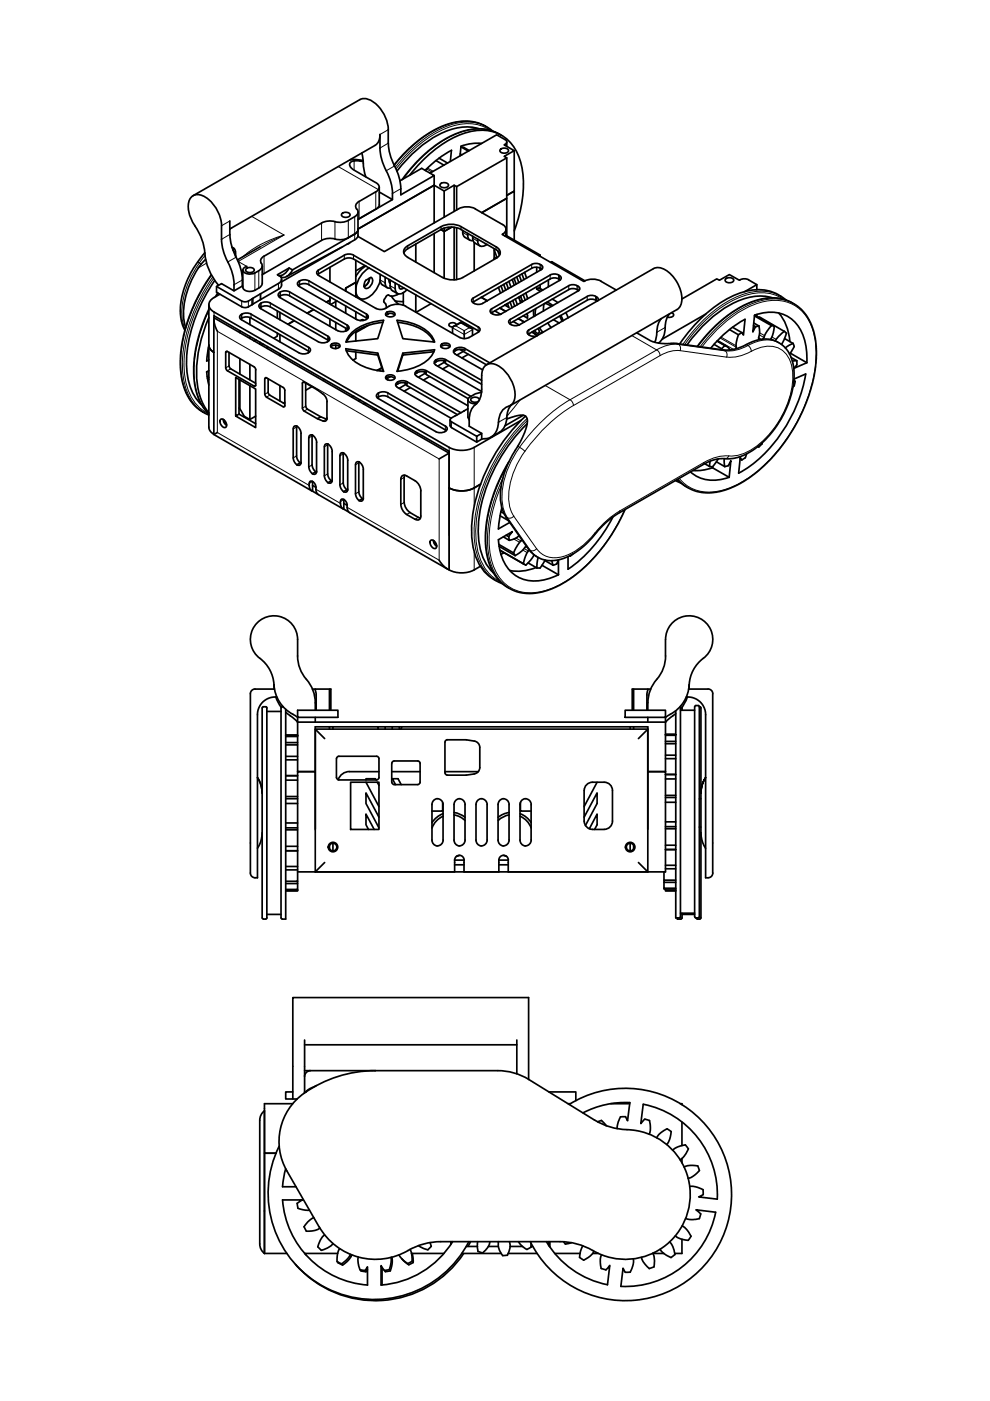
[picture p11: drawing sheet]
<svg xmlns="http://www.w3.org/2000/svg" width="210mm" height="297mm" viewBox="0 0 210 297" stroke-linecap="round" stroke-linejoin="round" font-family="sans-serif">
<!-- layer: Visible -->
<g fill="none" stroke="#000" stroke-width=".36">
<path d="M74.3 33.9l1.1-.1 1.6 .2M75.1 34.1l-.5 .1-.4 .4-.1 .4 .3 .5 .7 .6 4.9 2.8 .4 .7-.2 .6M75.1 34.1l1.9 .1M76.3 21.1l-35.4 20.4M76.3 21.1a2.98 2.98 0 0 1 3.3 .8 7.9 7.9 0 0 1 2.7 5.6 16.5 16.5 0 0 0 .3 4.9l.4 1.4a14.9 14.9 0 0 1 2 6.2v1.3l7.1-4.1-2.7-1.5-4.6 2.6M76.7 32.4l.5 3.6 .3 1.5M79.5 30.8l-30.8 17.7M79.5 30.8a2.38 2.38 0 0 0 1.1-2.3 15.8 15.8 0 0 0 .2 4.9l.5 1.4a14.5 14.5 0 0 1 1.9 6.2v1.3M80.4 39.7v3.6M83.5 34.9h.1M86.8 37.2a24 24 0 0 1 13.4-9.4 8.4 8.4 0 0 1 10.2 6.4 23.8 23.8 0 0 1-1.4 14.7M90.3 36l-.1 .2"/>
<path d="M91.2 36.7l14.1-8.1 2.1 1.2v.6l-.5 .3 2.1 1.2-2.1 1.3 .5 .3-10.6 6.1-.5-.3-2.1 1.2-2.1-1.2-16.2 9.3 16.2-9.3v-2.1M92.1 39.3v8M92.4 34l1.7 1M93.1 33.5l1.8 1.1M93.3 39.1a1.13 1.13 0 0 1 1.8 .2 1.06 1.06 0 0 1-1.8 0zM95.7 31.9l-.2 2.3M95.7 31.9a22.6 22.6 0 0 0-5.5 4.2M96.3 39.3v5.5M96.8 39.6v4.9M97.6 32.6l.3 .2M97.7 31.2l1.6 .8M97.8 31.2l.6 .1 1.1 .6"/>
<path d="M101.6 27.3a11.7 11.7 0 0 0-9.2 1.6 27.7 27.7 0 0 0-8.2 7.4M102.1 30.4h-1.8l-2.5 .6-.3 2M104.5 27.8l-2.1-1.3-2.5-.8h-2l-1.6 .2-1.7 .5-2.7 1.2-3 2.1-2.6 2.2-2.8 3.1M106 31.7a1.13 1.13 0 0 1 1.8 .2 1.06 1.06 0 0 1-1.8 0zM106.3 28.7l-1.9-.9-2.3-.5-2.8 .2-3 1-3 1.6-2.6 2-2.6 2.5-2.8 3.5M107.4 33.5v8.5l-5.2 3.1 5.2-3.1v8M107.4 30.1v.9M109 31.9v8.6l-1.6 .9 1.6-.9v10.4M41.3 47.9a11.6 11.6 0 0 1 2.1 5.8M41.3 47.9a6.1 6.1 0 0 1-1.1-5.6 2.13 2.13 0 0 1 3.3-.5 7.8 7.8 0 0 1 3.5 6.1 15.8 15.8 0 0 0 .2 4.8l.5 1.4a14.5 14.5 0 0 1 1.9 6.3v1.3M42.1 56.8a16.9 16.9 0 0 0-3 11.8l.3 .9M43.4 53.6l-2.4 3.3-1.4 2.6-1.1 3.5-.3 3a8.1 8.1 0 0 0 1 4"/>
<path d="M43.4 53.7a11.8 11.8 0 0 0 2.9 6.7M43.6 55l-1.6 1.8M44.8 58.3l-2.7 4.3-2.1 4.7-1.3 4.7-.5 4.4 .2 2.9 .3 1.6 .5 1.8 .6 1.3 1.1 1.6 .9 .9 1 .8 1.5 .7M45.5 59.5a31.2 31.2 0 0 0-5.9 18.9 11 11 0 0 0 3.2 7.5M48.7 46.8v2.9M48.7 49.7l.5 2.7 .9 2.1M49.2 52.4l.4 .2 .2 .4 .2 1.3M49.7 52.7l-.3 .3M49.9 54.2h.1M50.1 54.5a11 11 0 0 1 1.3 6.1M51.5 57.3v3.6M52.1 57a1.13 1.13 0 0 1 1.8 .3 1.06 1.06 0 0 1-1.8 0z"/>
<path d="M52.3 56.5a.79 .79 0 0 0-.8 .8 .79 .79 0 0 0 .9 .8h.9l.7-.2M55.2 52.3l-4.9 2.8M55.4 55.8a1.04 1.04 0 0 1-.5 1.6l-.9 .5M55.6 56.4v3.6a1.25 1.25 0 0 1-.7 1.1l-.9 .5M56 54.3a1.09 1.09 0 0 0-.6 1.6M59.7 59.2v1.2M61.3 56.8a2.3 2.3 0 0 1-2.2 1.6M62 57.2l-.6 1-.6 .4M63.4 59.6l.9-.3 1.2 .2 12.2 7.1 .4 .5a1.69 1.69 0 0 1-2.4 .6M63.5 59.6l-.4 .6 .4 .5M68.2 51l-12.6 7.3M68.2 47.3l-12.2 7"/>
<path d="M70 56.7v3.1M71 47l-1.5-.1-1.3 .4M72.4 52.5l-12.7 7.3M72.5 45.3a1.13 1.13 0 0 1 1.7 .2 1.06 1.06 0 0 1-1.8 0zM73 54.1l-5.5 3.1-.3 .3v.6l12.5 7.3M73 54.9l-5.7 3.3M73 54.9l1.2-.2 .8 .2 26.6 15.4M73 54.1l1.2-.2 .8 .2M73.9 46.7l-1.4 .4-1.5-.1M73.9 50.4l-1.4 .4-2.5-.3-.9 .1-.9 .4M74.2 51.4l-.6 .4M75 54.1l26.7 15.5v.6l-2.3 1.4a2.2 2.2 0 0 1-1.9 0"/>
<path d="M75.2 49.6l-13.2 7.6-.7-.4-2.5 1.5 .7 .4M75.2 45.9l-1.3 .8M75.2 49.6l-1.3 .8M75.4 55.2v4.7l-2.1 1.2M75.7 44.3a.97 .97 0 0 1-.5 1.6M75.9 45v4.9a1.18 1.18 0 0 1-.7 .9l-14.4 7.8a1.07 1.07 0 0 1-1.3 0 .92 .92 0 0 1-.4 1.5l-3.9 2.2M75.9 48.6a1.18 1.18 0 0 1-.7 1M76.1 46.4l-.2 .1M77.4 56.3l-2 1.1M77.6 59.4l1-.6a1.13 1.13 0 0 1 0 1.7 .78 .78 0 0 1-.6 .6 .78 .78 0 0 1-.8-.3v-.6zM77.6 56.4l-1.2 .9-1 1.3M78.3 56.8a5.5 5.5 0 0 0-2.8 5.5 1.55 1.55 0 0 0 2.6 .8 5.9 5.9 0 0 0 2.5-3.6"/>
<path d="M78.3 59a1.95 1.95 0 0 1-1.1 1.7M79.7 40.7l-3.6 2a1.07 1.07 0 0 0-.4 1.7M79.7 44.4l-3.6 2M80.2 40.2l-.5 .5M80.4 40.9l.2-.1 2.6 1.5-7.1 4.1M80.4 43.3a1.26 1.26 0 0 1-.7 1M80.6 58.2a2.65 2.65 0 0 0 .3 2l.2 .2M81.7 58.8a2.12 2.12 0 0 0 .4 2.2l.7 .1M82.5 59.3v.6l.2 .1M82.7 59.4a2.65 2.65 0 0 0 .3 2.1l.2 .1M83.8 60a2.13 2.13 0 0 0 .5 2.2 2.05 2.05 0 0 0 2-.8M86.5 54.6a1.29 1.29 0 0 1-.9-1.3 1.29 1.29 0 0 1 .9-1.2l7-4a4.7 4.7 0 0 1 4.3 0l7.4 4.2a1.28 1.28 0 0 1 .9 1.2 1.28 1.28 0 0 1-.9 1.3l-7.1 4.1a4.7 4.7 0 0 1-4.2-.1l-7.5-4.2"/>
<path d="M88.2 51.7v3.9M92.1 49.5v8.3M93.5 48.7l.7 .4M93.5 48.7l-7 4-.6 .5-.3 .4M93.5 48.6a4.7 4.7 0 0 1 4.3 0l7.4 4.3 .5 .5 .3 .5M94.2 48.4v.7l1.6-.9-1.6 .9v9.9M94.2 40.5v5.5M96.3 48.2v11.1M96.8 48.3v11M97.2 44.3l-15.7 9-5.6-3.2M97.2 44.3a3.9 3.9 0 0 1 3.6 0M98.1 48.9v.7l.3 .6 1.2 .7"/>
<path d="M99.2 49.5a1.09 1.09 0 0 0 1.1 1.5M100.2 50.1v.4M100.2 50.5l.3 .9 1.2 .7M100.5 51.4v6.1M100.8 44.3l5.8 3.3a1.11 1.11 0 0 1 .7 1.1 1.11 1.11 0 0 1-.8 1l17.4 9.9a3.9 3.9 0 0 1 3.5 0l3.3 1.9M101.3 50.7v.4M101.3 51.1a.97 .97 0 0 0 .5 1 .97 .97 0 0 0 1.1-.1M103.1 51.9l-.2 .1M103.3 51.8l-.2 .1M104.8 54.8v.2M105.3 54.5l-.5 .3M105.4 54.6l-.6-1.6v1.8"/>
<path d="M105.5 53.2l.4 .9M107.2 49.9l7.3 4.2v.2M107.3 48.6a1.6 1.6 0 0 1-.2 1.4M107.3 60l.5 1.2M107.9 59.7l.4 1.2M108.6 59.3l.4 1.2M109 59l.4 1.2M109.6 58.7l.4 1.2M110.1 58.4l.5 1.2M110.7 58.1l.4 1.2M111.2 57.7l.5 1.3M113.8 56.7v1"/>
<path d="M114.5 56.1l.5 .3 .1 .3-.4 .5-12.4 7.1M114.5 54.1l-.2 .1M114.5 56.9l-.7-.2-1.1 .2-12.3 7.1M114.5 56.1l-.7-.2-1.1 .2-12.6 7.3a.78 .78 0 0 0 .8 1.1h.7l.7-.2M114.9 57.1l-.4-.2v.4M116.3 59.4v1.4M116.6 59.1l-12.5 7.3M116.7 59.1l.7-.2 1 .2M116.7 55.6l.3-.1 7 4M118.4 59.1l.2 .2M118.6 58.4l-.9-.3-1 .2-12.4 7.2M118.6 58.4l.4 .5-.4 .6-12.4 7.1"/>
<path d="M118.6 59.2l.2 .1M153.8 59.2a1.13 1.13 0 0 1 1.8 .2 1.06 1.06 0 0 1-1.9 0zM43.9 78.8l-.1 .1M43.9 79.8l.4 .2M44.2 73.8h.1M44.3 78.6l-.5 .2 .5 2.8M44.3 65.6l-1.3 3.1-.9 2.7-.7 3.2-.3 3.1v2.6l.7 3.3 1 2.3 1.5 1.9M44.3 73.2a1.8 1.8 0 0 0 1.1 1.5M44.3 64.6v26a1.8 1.8 0 0 0 1.1 1.5M44.3 67.3a26 26 0 0 0-2.1 16.2 10.5 10.5 0 0 0 2.1 4M44.3 73.2l-.5 3.3 .5-.2M45.3 67.8v24.3l20.8 12"/>
<path d="M45.4 67.4v-.4l49.8 28.7v25.1M45.4 67.4l49.8 28.7M45.4 67.4l.1 1.4 .6 1.4M45.9 60.7l5.4 3.1a1.89 1.89 0 0 0 2.1-.4M46.2 62.1l-.5 .8M46.2 60.4l.1 .1M46.6 62.4a3.3 3.3 0 0 0-2.3 2 1.75 1.75 0 0 0 1.1 1.8l49.8 28.7a5.9 5.9 0 0 0 5.3 0l10-5.8M47.9 78l.3 .6 5.7 3.3M47.9 78v-3.3l.1-.2 6.1 3.4 .1 .5v3.3M48.6 74.7v2.9l.2 .4 5.4 3.3M50.9 70.1v.4M50.9 76v3.3"/>
<path d="M51 67.6a2 2 0 0 1 2.2-.2l12.4 7.2M51.3 66.6l-.4 .3-.1 .3 .4 .6 12.2 7 1.2 .2 .8-.2M51.3 66.6l1.2-.2 .7 .2M51.4 60.6l-1.8 1.1-2.6-1.6-1.1 .6v1.3l5.4 3.1a1.89 1.89 0 0 0 2.1-.5M51.4 60.6l.1 .1M51.5 60.9a1.78 1.78 0 0 0 2.5 .6M53 67.3v1.5M53 71.3v.5M53 77.3v3.2M53.2 66.6l12.2 7 .4 .6-.4 .5M53.4 63.4v1.2M53.7 63.2l-.2 .2"/>
<path d="M54.3 72.1l-.4 .2M55 64.6l.4-.4 .7-.2 1.2 .2 12.2 7.1 .4 .5a1.69 1.69 0 0 1-2.4 .7l-12.2-7.1-.3-.2zM55.1 72.6v.4M55.2 62.3v1.2l-1.7 1.1M55.2 62.3l-1.5 .9M55.3 65.1l.8-.3 1.2 .3 12.2 7M55.3 65.1l-.2 .2M55.8 73l-.3 .2M56.7 73.5v.4M58.8 70.6v.7l-.8 .4M58.8 65.9v1.6M59.4 63.1l.1-.4 .7-.2 1.2 .2 12.2 7.1"/>
<path d="M59.4 66.2v1.6M59.4 71v1.5M59.4 75v.4M59.4 63.1l12.2 7M59.4 63.1l-.4-.6a1.71 1.71 0 0 1 2.4-.6l12.2 7M59.4 62.8l-.2 .1M59.7 60.4l-.2 .5-.4 .4-3.9 2.2M62.4 68l-1.4 .8M63.3 60.6a2.01 2.01 0 0 1 2.2-.2l12.2 7M63.4 60.7l12.2 7.1M66.5 65.6l-1.4 .8M69.5 71.7l.4 .3"/>
<path d="M69.5 72.1l.3 .1M70 62.9v1.6M70 67.7v1.5M70 63.6l-.8 .5M70.1 73.5a1.36 1.36 0 0 1 1.9 0M70.2 73.1a1.25 1.25 0 0 1 1.9 .2 1.16 1.16 0 0 1-2 0zM71.2 64v1.2M71.2 68.4v1.5M71.2 73.2v.7M71.4 63.8l-1.3 .8M71.6 70.1l.7 .2 1.2-.2M73.3 61.1l2.1-1.2v3"/>
<path d="M73.3 61.1v.6M73.3 64.9v1.5M73.3 69.6v.6M73.4 74.4l6.7 .9 1.1 3.4M73.6 70l-.1 .1M73.6 68.9l.4 .6-.4 .5M73.6 69.3l.4 .4M73.6 69.7l.3 .1M75.4 74.6v1.4l-.6 .4M75.4 66.1v1.5M75.4 70.3v2M75.4 62.8h.1"/>
<path d="M75.5 62.9l.7 .4M76.8 69.5l.2 .1M77.1 67.9l-.2-.1-.5 .2M77.2 69.3l.1 .1M77.7 67l.3 .3M77.7 67.4l.2 .1M78.1 69l-2.7 1.5M80.1 74.9v.4M80.4 78.5l-.5 .1M80.9 78l-1 .6M81.1 60.4l1 .6M81.2 68.3a10.1 10.1 0 0 0-7.4 3.6l-.3 .6"/>
<path d="M81.3 78.7a10.1 10.1 0 0 1-7.4-3.4l-.6-1.4 6.8 1 1.2 3.8M81.3 67.9a10.3 10.3 0 0 0-7.3 3.2l-.6 1.4 6.7-.7 1.2-3.9M81.8 66.8a1.36 1.36 0 0 1 1.9 0M81.8 79.8a1.25 1.25 0 0 1 2 .2 1.16 1.16 0 0 1-2.1 0zM81.8 66.4a1.25 1.25 0 0 1 2 .2 1.16 1.16 0 0 1-2.1 0zM82.1 80v.5M82.1 66.6h.1M82.3 66.5h.1M82.4 66.5l-.6 .3M83 62.8l1.5 1.7M83.2 61.6l1 .6M83.7 63.8l1.8 .2"/>
<path d="M84.2 78.7a10.3 10.3 0 0 0 7.3-3.2l.6-1.4-6.7 .8-1.2 3.8M84.2 67.9a10.3 10.3 0 0 1 7.3 3.2l.6 1.4-6.7-.7-1.2-3.9M84.3 68.3a10.1 10.1 0 0 1 7.4 3.6l.3 .6M84.4 62.3l-.3 .3-.9 .2-.8-.2a1.62 1.62 0 0 0-1 1.4l.4 .5 .2 .7M84.6 60.5l.1 .6 .1 .1 .3 .1 .5-.3M85.4 74.9v.4M85.5 62v2.7M86 64.9l11.5 6.7M86 64.9a4 4 0 0 0-4.3 .5l-1.2 .2-.7-.2M88.2 62.5v3.7M88.5 79l-.5 .4M88.5 79l1.1-.2 .8 .2"/>
<path d="M90 78.8l.4 .6 8.9 5.1M90.1 79.2l-1.4 .8M91.1 79.8l-1.3 .8M91.4 64.4l-3.2 1.8M92 74.6l-6.6 .7-1.1 3.4M92.4 76.3l.9-.3 1.2 .2 7.6 4.5M92.4 77.4l9.7 5.6M92.5 76.3l-.4 .6 .4 .5M93.5 73.5a1.36 1.36 0 0 1 1.9 0M93.5 73.1a1.25 1.25 0 0 1 1.9 .2 1.16 1.16 0 0 1-2 0zM94.1 76.5l.4 .6 7.6 4.4M94.2 76.8l-1.4 .8"/>
<path d="M94.5 76.7a1.87 1.87 0 0 0-2.4 .4M95.2 77.5l-1.3 .7M96.1 69.2l1.6-.9 2.3 1.3M96.5 75.1l5.8 3.3M96.5 75.1l-.4-.6a1.71 1.71 0 0 1 2.5-.6l5.3 3M96.7 69.1l-.7 .2-.1 .2v1.2M96.8 68.8a.92 .92 0 0 0-1.6 .1 .75 .75 0 0 0 .8 .4M97.7 68.3v.2M98.2 74.5l-1.3 .8M98.4 70.1v1.7M98.6 74.3a1.91 1.91 0 0 0-2.4 .4M99.3 75.1l-1.4 .8"/>
<path d="M99.5 69.5l.6 .2 .1 .2v1.2M100.4 64l-.2 .1M102.1 63l1.2 .8-1.3-.8M104.3 65.4l-.4 .6a1.72 1.72 0 0 0 2.4 .6M104.9 65.9l1.3 .7M105.7 60.9l.4 1.2M106 65.3l1.2 .7M106.2 60.6l.5 1.2M106.8 60.3l.4 1.2M107.6 64.4l.3 .8-.9-.5M108.1 64l.5 1.2M108.2 67.7l12.4-7.1a1.72 1.72 0 0 1 2.3 .6l-.3 .5-12.4 7.1-1.1 .2-.9-.3"/>
<path d="M108.2 68.5l-.1 .1M108.2 67.7l-.4 .5 .4 .5M108.7 63.7l.4 1.2M108.8 68.2l1.3 .7M109.3 63.4l.4 1.2M109.9 67.5l1.2 .8M110 63l.4 1.2M110.4 62.8l.4 1.2-.6-.3M110.5 63l-.4 .2M110.9 62.4l.5 1.2M111.5 62.1l.3 1.3M111.7 66.5l.1 .1"/>
<path d="M111.7 66.5l.1 1-.8-.6M112.8 70.4l1.2 .7-.5-.2M113.1 70.2l.4 .6M113.1 65.7l.1 1.4M113.6 65.4l-.1 1.5M113.8 60.8v.5l.8 .5M114.1 69.6l.1 .3a.51 .51 0 0 1-.1 .8l-.4-.2-.3-.4M114.4 69.5l.7 1M114.4 61.1l.7 .4M114.4 61.1l-.6 .2M114.5 60.4v.8M114.9 70.6l-.2-.1v.2"/>
<path d="M115.4 64.4l-.2 1.5M115.5 64.3l1.4 .7M116 64l1.2 .8M116.2 68.5l.7 1M117.1 63.4l1.2 .8M117.3 67.8l1.3 .7M118.7 67l.5 1.1M118.9 66.9l.5 1.1M120 66.3l.5 1.1M120.6 61.4l1.1-.2 .7 .2M120.6 61.4l-12.4 7.1M122.3 61.4l.2 .1"/>
<path d="M122.6 61.5l.1 .1M124.5 62.9l-12.6 7.3a.78 .78 0 0 0 .7 1h1.2M124.5 62.8l1.1-.2 .7 .2M126.3 63.7l.3 .1M126.3 62.9l.2 .1M126.3 63.6l-.7-.2-1.1 .2-12.5 7.3M126.5 62.9a.53 .53 0 0 1 .2 .9M135 70.6l2.8 1.6 1.3 .5 1.8 .2 2.6-.1M139.3 70.4l-.1 1-.4 1.2M140.2 67.5l-.7 1.3-.2 1.6M142 66.5l-.7 1.3-.3 1.6a3.8 3.8 0 0 1-1.4 3.3M142.4 66.3l.4 .3a.85 .85 0 0 1-1.3 .6"/>
<path d="M143.5 65.6l-35.3 20.4M143.5 72.8l9.9 1.4M143.5 65.6a3.4 3.4 0 0 0 .8-3.9 6.7 6.7 0 0 0-4.6-5l-1.2 .3-35.3 20.3-5.7-3.2M147.8 73.4l2.3-2.7 1.9-1.9 2.5-2.1 2.2-1.4 2.5-1.2 2-.7 2.1-.3 2.3 .2 1.8 .6 1.6 1 1.4 1.2 1.2 1.7 .9 2.2 .4 2.2 .2 3.1-.3 3-.5 2.8-.9 3-1.5 3.7-1.4 2.7-1.6 2.5-1.6 2.2-2.1 2.4-2.6 2.4-2.9 2.1-1.8 .9-2.3 1-2.8 .5-2.1-.1-1.9-.5-1.9-1.1-1.3-1.2M149.6 66.6l-9.2 5.3M151.4 73l1.6 .9v.2M152 72.3l1.7 1M152.1 72.3l1.9 1.1M153.4 74.2a9.1 9.1 0 0 0 5.7-1.6 6.1 6.1 0 0 1 7.2 .9l.5 .6a10.5 10.5 0 0 1 1.2 8.8l-.9 2.8-1.5 3.2-1.7 2.5-2.6 2.7a10.7 10.7 0 0 1-8.8 3.2l-1.7 .4-1.6 .7-18.5 10.7-2.9 2.3-3.6 4-1.7 1.4-1.4 .9a7.1 7.1 0 0 1-7.5 .2M153.7 73.3l.7 .4 .4 .5M153.7 73.2l-.7 .7M154.7 69.9l1.9 1.1"/>
<path d="M156.6 71l-.5 1.6-.1 1.4M157.3 70.5l-.7 .5M157.9 61.9l2.6-1.5-2.1-1.2-.8-.1-.8 .3-2.2-1.2-2.1 1.2-.5-.3-7.4 4.3M158 67.7l-.4 3.3-.3-.5-2-1.1M158 67.7a24.4 24.4 0 0 0-7.3 6.1M159.8 69l.4 .3M159.8 68.5l1.1 .6M160 67l3.6 2M160.1 66.8l4.1 2.4M160.2 69.3l-.6 1.1 .4-3.6a7.5 7.5 0 0 1 9.6 3 12.7 12.7 0 0 1 1.5 7.1M160.5 60.4v1.1M160.5 66.7v.3"/>
<path d="M160.9 71.6l.1 .4M160.9 67.3l.1-.1 5.3 3.1-1.2 1-.7 1M160.9 69.1l.2 1.4-.3 1.1M160.9 69.1l-.7 .2M163.6 69l-1 1.2-.9 1.7M163.6 69l.6 .1M163.8 63.2a12 12 0 0 0-9.6 1.8 28.9 28.9 0 0 0-8.5 8.1M164.2 69.2l-.2 1.3-.6 1.5M165.1 66.4a10.3 10.3 0 0 1 2.4 6M166.3 70.2a.85 .85 0 0 1 .1 1.4l-.7 1.4M166.3 71.8l1.8 1-1.6 1M166.7 63.6a9.7 9.7 0 0 0-10.5-1.2 27.9 27.9 0 0 0-12.1 10.5"/>
<path d="M167.6 74.9l3.5 2-2.8 1.2 .7-.8M167.7 75.8l1.2 .7M168.1 72.8a1.22 1.22 0 0 1-.2 1.5l-.5 .8M168.9 76.5l-.9 .1M168.9 76.5l.1 .8M44 80.2l.3 .2M46.1 91.7l-.7 .4M46.8 88.9a1.16 1.16 0 0 1 1 1.7 1.16 1.16 0 0 1-1-1.7zM47.3 88.9l.2 .7 .5 .6M47.5 89l.1 .6 .4 .4M50.7 80.4v7.4l3.5 2M50.7 87.8l-.7 .4v-8.2l4.2 2.5v8.2l-4.2-2.5"/>
<path d="M50.7 86.5l1.1 1.9M50.9 80.5v6.2M51.7 88.2l1.3 .7 1.2-.7M53 81.8v7.1M54.2 81.6l-.1 .3h-.2M56.5 84.2l3.5 2M56.9 80.3v2.9l.1 .4 3.4 2M59.4 81.8v3.2M60 82.2l-3.7-2.1-.1 .2-.1 3.3 .4 .6M60 82.1l.4 .6M60.4 82.8v3.2l-.2 .3-.2-.1M60.4 85.3l-.3 .2"/>
<path d="M62.2 90.9v6.2M62.2 97.1a1.99 1.99 0 0 0 .7 1.4M62.9 90.3v6.4a1.99 1.99 0 0 0 .7 1.4M62.9 90.3l.6 .5 .3 1.1M62.9 90.3l-.5 .1-.2 .5M63.7 98.1l.1 .1M63.8 91.9v6.1l-.2 .6-.7-.1 .7-.4M64.5 81l2.8 1.7a3.8 3.8 0 0 1 1.9 1.8l.1 .7v3.8l-.4 .3h-.4M64.5 81h-.2l-.2 .2v5.3l.4 .6M64.8 81.2v4.9l.4 .6M65.2 86.7l2.8 1.7-.7 .4-2.8-1.6M65.5 92.8v6.2a1.42 1.42 0 0 0 1.4 1.5l.2-.6"/>
<path d="M65.5 92.8l.2-.5a1.31 1.31 0 0 1 1.4 1.5M66.1 82l-1.3 .7M66.2 92.4v6.2a1.99 1.99 0 0 0 .7 1.4M66.2 92.2v.2M67.1 93.8v6.1M67.3 88.8l1.2 .5M68 88.4l1.2 .5M68.8 94.7v6.2M68.8 94.7l.2-.5a1.31 1.31 0 0 1 1.4 1.5v6.1l-.2 .6-.7-.1M68.8 80.5l-.4 .2M69.2 88.8l.1 .1M69.5 94.3v6.2"/>
<path d="M69.5 94.1v.2M72.8 96v6.4M75 84l-.4 .2M76.1 97.9v6.4a1.99 1.99 0 0 0 .8 1.4M76.4 84.8l-.3 .2M77 85.6h.7M79.1 86.8h.7M80 84.3a2.08 2.08 0 0 1 2.2-.2l12.4 7.2M80.3 83.3l-.4 .3-.1 .3 .4 .6 12.2 7a1.71 1.71 0 0 0 2.4-.6l-.4-.6-12.2-7M80.3 83.3l1.2-.2 .7 .2M81.8 80.2a1.36 1.36 0 0 1 1.9 0M85.9 81.2h.1"/>
<path d="M85.9 81.2l.4 .6M86 81.5l-1.4 .8M86.3 80.9l11.4 6.6M86.3 81.8l10.7 6.1M86.3 80.9a1.71 1.71 0 0 0-2.4 .7l.4 .5 11.3 6.6M86.3 81.4a1.87 1.87 0 0 0-2.4 .4M87 82.2l-1.3 .7M95.2 96.1l-2.1 1.2M95.4 89v1.2M95.4 90.2l.3 .4 5.4 3.1M98.4 87.1l-1.7 1a1.63 1.63 0 0 0-1.3 .9l.3 .4 5.4 3.1M99.2 86.7l-.8 .4"/>
<path d="M99.2 84.8v3.6M99.2 88.4l.3 .5M99.8 84l-9.4-5.4a1.73 1.73 0 0 0-2.4 .6l.4 .6 10.8 6.2M100.5 83.7l-1.1 .7a.84 .84 0 0 0 .9 1.2h.7M101.1 92.5l1-.6v1.2l-1 .6zM101.6 84.8a1.02 1.02 0 0 0-.9-.6 1.02 1.02 0 0 0-.9 .6 1.1 1.1 0 0 0 1.7 .2M102.1 83.2l-1.6 .5M102.1 91.9l-2.6-1.5a5.5 5.5 0 0 1 .9-4.3l.4-.3a3.9 3.9 0 0 0 1.3-3.3v-2.9a2.13 2.13 0 0 1 1-2.2 2.13 2.13 0 0 1 2.4 .1 7.5 7.5 0 0 1 3.6 7.1 2.2 2.2 0 0 1-1.8 1.8 3.6 3.6 0 0 0-1.6 3.1 3.2 3.2 0 0 1-3.6 3.6M105.9 91.7l-1.8 1M107.4 88.9l1.7-.6 1.3-.3 1 .2 .4 .6-.1 1.4-.5 1.5-.9 2.1-1.1 1.7M107.9 97.9l-2.4 4.8-1.4 3.8-1 4.3-.2 4 .5 3.6 .4 1.3 .8 1.7 1 1.5 1 .9 1.1 .8 1.3 .7 1.4 .4 1.6 .1 3-.3 3.5-1.4 3.1-1.9 3.3-2.9 3.2-3.6 2.3-3.6 2.1-4.1M108.4 85.9l-.7 1.1-.2 1.5a3.6 3.6 0 0 1-1.6 3.1"/>
<path d="M109.2 95.5a16.1 16.1 0 0 0-2.8 12.3l.9 1.8M111 88l-3.9 2.3M111.4 88.2a35.8 35.8 0 0 0-11.4 24.1 12.3 12.3 0 0 0 3.8 9.9l.9 .6M111.8 89.8a34 34 0 0 0-10.4 22.8 12 12 0 0 0 3.2 8.9M150.4 98.9l.6 .1M150.6 97.8l-.2 1.1-1-.6M151.1 99.2l3.5 2M151.1 99.2l-1.9 .4-2.3 .2M151.1 98.9v.3M152.3 97.3l-1.3 1.7M153.6 97.2l.1 1.7-1.8-1M153.7 98.9a1.49 1.49 0 0 0 1.3-1.2l-.4 3.5"/>
<path d="M158.3 96.2l-.1 .5a.95 .95 0 0 1-.9 .8M161.6 94.1l-.7 .7-.2-.1M161.6 93.9v.2M168.3 80.4l2.5-1.1a31.2 31.2 0 0 1-12.9 20.3l-1.3 .7 .4-3.3 .3 .5-.4-.2M168.4 81.8l-.3 .2M168.5 80.8l-.2-.1 .3 .2-.2 .9M66.3 102.1h.1M66.3 102.9l.7 .4v.4M66.3 104.1l1 .7M66.3 102.1v2M67 100l-.8 .4M67 100l.1 .1"/>
<path d="M67 103.7a1.26 1.26 0 0 0 .5 1.2M67 103.3a1.2 1.2 0 0 0-1.2-1.3 1.57 1.57 0 0 0 .5 2.1M67.5 104.9l5.2 3M68.8 100.9a1.99 1.99 0 0 0 .7 1.4M69.5 100.5a1.99 1.99 0 0 0 .7 1.4l-.7 .4M70.3 101.9l.1 .1M72.2 106.7l.2-.9a1.2 1.2 0 0 1 1.2 1.3M72.2 106.7a1.15 1.15 0 0 0 .7 1.3M72.8 102.4a1.99 1.99 0 0 0 .8 1.4M72.9 105.9h.1M72.9 106.7l.7 .4v.5M72.9 108l1.1 .6"/>
<path d="M72.9 105.9v2.1M73.6 103.8l-.7 .4a2.04 2.04 0 0 1-.8-1.4v-6.2l.2-.5a1.34 1.34 0 0 1 1.4 1.5v6.1l-.2 .6-.7-.1M73.6 103.8l.1 .1M73.6 107.5a1.26 1.26 0 0 0 .5 1.2M74.1 108.7l20.8 12M76.1 106.1l.7 .1 .2-.6v-6.1l-.1-.7a1.11 1.11 0 0 0-1.3-.8l-.2 .5v6.2a2.04 2.04 0 0 0 .8 1.4M76.8 105.7l-.7 .4M76.8 105.7l.2 .1M85 106.9a2.73 2.73 0 0 0 1.2 2.2M85.7 101.2v5.3M85.7 106.5a2.73 2.73 0 0 0 1.2 2.2l2.2 1.2M85.8 100.7l-.1 .5"/>
<path d="M86.2 100.9a4.4 4.4 0 0 1 2.8 2.2l.2 1v5.3a.74 .74 0 0 1-.3 .8 .74 .74 0 0 1-.9-.1l-1.8-1M86.2 100.9a.75 .75 0 0 0-.8-.1 .75 .75 0 0 0-.4 .8v5.3M91.4 114.5a1.16 1.16 0 0 1 1 1.8 1.16 1.16 0 0 1-1-1.8zM91.9 114.6l.2 .7 .5 .5M92 114.7l.2 .5 .4 .5M93.1 118.8l1 1.2 1.1 .8M101.9 102.7a6.2 6.2 0 0 1-6.7 .7M105.7 114.4a9.4 9.4 0 0 0 4 7.8 8.9 8.9 0 0 0 8.7-.4M105.8 115.4l3.1 1.8M105.8 115.8l3.4 2M106 116.7l5.2 3M106 109.4l1.8 1"/>
<path d="M106.2 108.5l.6 .3M106.4 107.7l-.7 4.4M106.7 113.8l1.3 .8M106.9 117.2l-.7 .3M107.3 109.6l4.8 6.9M107.3 113.5l.5 .3 .8-1.1-2.9 1.7M107.9 113.8l.1 .7M108.1 110.8l-2.4 1.3M108.9 117.2l.3 .6M110 113.6l-.9 .6-1.1 .4M110.6 114.4l-.9 1.2-.8 1.6M111.3 116.1l-.7 .7-1.4 1"/>
<path d="M111.6 115.9l-.3 .2M112 119.3l1.8 1.1M112 116.8l-.9 2a.62 .62 0 0 0-.1 .6 .62 .62 0 0 0 .5 .4M112.1 116.5l.9 .9 .7 .5M112.1 116.5l-.1 .3M113.2 117.7l-.6 1-1.1 1.1M114.1 118.2l-.3 2.2M114.9 119.9l3.5 2M115.5 118.8l1.8 1.1M115.5 118.7l-.6 1.1a.9 .9 0 0 1-1 .6M117 118.9l.3 1M118 119.6l.4-.9v3.2"/>
<path d="M118 119.6l-.7 .3M120.8 117.8l.1 .1-.1-.1M121.5 117.4l-.6 .5M130 109.6a29.8 29.8 0 0 1-9.6 11.1v-2.7M143.2 101.9l1.2 .5M146.4 100a7.9 7.9 0 0 0 8.2 1.2M55.1 139.6a5 5 0 0 1 .8-8.5 5 5 0 0 1 7.2 4.5v3.5a7.9 7.9 0 0 0 2.3 5.5 8.4 8.4 0 0 1 1.4 6M55.1 139.6a7.5 7.5 0 0 1 3 5.6M101.9 120.1a6.2 6.2 0 0 1-6.7 .7M104.6 122.8l1.9 .9M113.7 120.3a9.8 9.8 0 0 1-5.6 .7M55.8 149.8h.6l.2 .3"/>
<path d="M55.8 149.8l-.2 .3v44.5M56.6 150.1v44.5M56.6 150.8h3M58.1 145.2a8 8 0 0 0 4.8 6.7l.2 .2v1M58.1 145.2v.9M58.2 146.1h-4.1a1.37 1.37 0 0 0-1 1.6v35.9a3.4 3.4 0 0 0 .3 2.2l.3 .2 .9 .1v-35a3.8 3.8 0 0 1 4.1-3.3M58.5 147.8l1.1 2.2M59.6 150.1v44.5M60 149.8l-.3 .1-.1 .2M60.6 150.4v44.5h-.8l-.2-.3M60.6 155.9h2.5M60.6 157.4h2.5"/>
<path d="M60.6 157.9h2.5M60.6 156h2.5M60.6 156.2h2.5M60.6 151l2.5 2.1M63.1 150.6h8.5v1.5h-8.5zM66.3 146.1h3.8v4.5M66.8 146.1l.2 1v3.5M66.8 154.6l2 2M66.8 152.1v1M69.8 146.1v4.5M69.8 154.1v.5M70.6 154.1v.5"/>
<path d="M80.1 154.1l.1 .2M80.2 154.1v.5M81.7 154.1v.5M83.2 154.1v.5M84.7 154.1v.5M85.2 154.1l-.2 .5M94.8 156.9h4l1.8 .2a1.37 1.37 0 0 1 1.1 1.4v4.2a1.37 1.37 0 0 1-1.1 1.4M94.9 156.8l-.5 .3v.2l-.1 6.6 .3 .4h.3M132.5 150.6h8.6v1.5h-8.6zM133.6 154.1v.5M134.3 146.1v4.5M134.3 154.1v.5"/>
<path d="M137.4 146.1l-.2 1v3.5M137.4 154.6v30.3h-29.6v-2.5M137.4 154.6h-70.6v30.3h29.6v-2.5M137.4 154.6l-2 2M137.4 149v1.6M137.4 152.1v1M137.9 146.1h-3.9v4.5M141.1 155.7h2.2h-2.2M141.1 157.2h2.2M141.1 157.7h2.2M141.1 155.9h2.2M143.3 150.7v43.9h.7"/>
<path d="M143.3 151.3l-1.6 1.2a1.6 1.6 0 0 1-1.9 .6h-76.7M144.3 150.6h3M144.3 149.8v44.6l-.3 .2M144.6 150v.6M145.7 147.8l-.6 1.3-.8 1.2M146 146.1h4.1a1.07 1.07 0 0 1 1 1.4v36.1a3.6 3.6 0 0 1-.3 2.2l-.3 .2-.9 .1v-35a3.8 3.8 0 0 0-4.1-3.3M146.1 145.2v.9M146.1 145.2a7.9 7.9 0 0 1 3.6-6.1 5 5 0 0 0-1.7-8.2 5 5 0 0 0-6.9 4.7v3.5a7.9 7.9 0 0 1-2.3 5.5l-.7 1.1-.5 1.3-.2 2M146.1 145.2a8 8 0 0 1-4.7 6.7l-.3 .2v11.5h-3.7v-9.5h-70.6v9.5h-3.7v-10.5M147.5 149.6h.6l.2 .2M147.5 149.6l-.2 .2v44.6l.2 .2M54.6 164.9a5.9 5.9 0 0 1 1 3.3"/>
<path d="M55.6 176.5l-.1 .7a5.8 5.8 0 0 1-.9 2.7M60.6 169.3h2.5M60.6 160.4h2.5M60.6 161.1h2.5M60.6 164.5h2.5M60.6 165.4h2.5M60.6 170.4h2.5M60.6 174.5h2.5M60.6 175.5h2.5M60.6 179.4h2.5M60.6 168.9h2.5M60.6 175.9h2.5"/>
<path d="M66.8 175.9v-12.3h-3.7v21.3h3.7M69.8 179.3v.6M70.6 178.8v1.6M71.3 160.9l.1 3.9v.3l.5 .2M71.8 160.3h8.1l.2 .1 .2 .4M71.8 165.4h8M71.9 160.3l-.5 .3v.2M74.1 163.6h6.2M74.1 163.6a2.51 2.51 0 0 0-2.4 1.7M74.3 165.8h6v10.1h-6zM77.6 165.4v-.3h2l.1 .3M77.6 165.8l2.7 5.2"/>
<path d="M78.1 175.9l-.5-1v-2.3l1.7 3.3M80 165.8l.3 .7M80.3 173.3l-2.7-5.2v2.3l2.7 5.1M80.3 160.9v3.9l-.2 .5h-.2M83.1 163.6h6M83.1 161.6l.5-.3 5.2 .1 .3 .4-.1 4.3-.4 .3-5.3-.1-.2-.5zM83.9 166.4l-.7-1.3h1.2l.7 1.3M92.7 169.3a1.26 1.26 0 0 0-1.1 1.3v7.5a1.26 1.26 0 0 0 1.1 1.3M92.7 169.3a1.26 1.26 0 0 1 1.3 1.3M93.9 170.2v1.8h-2.3M93.9 172.5l-1.3 .8-1 1.1M93.9 173.1l-1.4 1-.9 1.4"/>
<path d="M93.9 170.6v7.5M94 178.1a1.26 1.26 0 0 1-1.3 1.3M94.3 163.6h7.1M96.3 172.8l1 .3 1.3 .9M96.3 172.3l1.4 .4 .9 .6M96.7 169.6a1.17 1.17 0 0 1 1.3-.1 1.17 1.17 0 0 1 .6 1.1v7.5a1.18 1.18 0 0 1-1.1 1.3 1.18 1.18 0 0 1-1.2-1.3v-7.5zM100.6 164.1l-1.8 .2h-4M103.3 170.6v7.5M103.3 170.6a1.19 1.19 0 0 0-1.2-1.3 1.19 1.19 0 0 0-1.2 1.3v7.5a1.19 1.19 0 0 0 1.2 1.3 1.19 1.19 0 0 0 1.2-1.3M107.9 170.6v7.5M107.9 172.3l-.9 .2-1.4 .8M107.9 170.6a1.18 1.18 0 0 0-1.1-1.3 1.18 1.18 0 0 0-1.2 1.3v7.5a1.18 1.18 0 0 0 1.2 1.3 1.18 1.18 0 0 0 1.1-1.3"/>
<path d="M108 172.8l-1.5 .5-.9 .7M110.3 173.1l1.4 1 .9 1.4M110.3 172.5l1.3 .8 1 1.1M110.3 170.1v1.9h2.3M112.6 170.6v7.5M112.6 170.6a1.19 1.19 0 0 0-1.1-1.3 1.19 1.19 0 0 0-1.2 1.3v7.5a1.19 1.19 0 0 0 1.2 1.3 1.19 1.19 0 0 0 1.1-1.3M123.8 173.3l2.8-5.2v2.3l-2.5 4.6M123.8 167.6v6.5M123.9 167.6a1.75 1.75 0 0 1 1.7-1.8h2.5a1.75 1.75 0 0 1 1.8 1.8v6.5M123.9 174.1a1.75 1.75 0 0 0 1.7 1.7M124.9 175.7l1.7-3.1v2.3l-.5 1M125.6 175.9h2.5"/>
<path d="M126.6 165.8l-2.8 5.2M129.9 174.1a1.75 1.75 0 0 1-1.8 1.7M133.6 178.8v1.6M134.3 179.3v.6M137.4 175.9v-12.3h3.7v21.3h-3.7M141.1 160.1h2.2M141.1 160.9h2.2M141.1 164.2h2.2M141.1 165.1h2.2M141.1 169.1h2.2M141.1 170.1h2.2M141.1 174.3h2.2"/>
<path d="M141.1 175.3h2.2M141.1 179.2h2.2M141.1 168.6h2.2M141.1 175.7h2.2M148.3 169.4h.3M148.3 175.4h.3M148.6 176.5v-26.4l-.3-.3v44.6M148.6 176.5v18.1M148.6 176.5l.1 .7a5.8 5.8 0 0 0 .9 2.7M149.6 164.9a5.9 5.9 0 0 0-1 3.3l.1-.7a5.8 5.8 0 0 1 .9-2.6zM55.6 194.6l.2 .2M56.6 193.9h3"/>
<path d="M56.6 194.6l-.2 .2-.6 .1M60.6 180.4h2.5M60.6 183.7h2.5M60.6 184.4h2.5M63.1 184.9v1.9h-2.5M63.1 186.8v.5h-2.5M63.1 187.3v1.3h-2.5M63.1 188.6v.2h-2.5M63.1 188.8l-2.5 .1h2.5M66.8 184.9h70.6M68.8 182.9l-2 2M96.4 182.3a1.01 1.01 0 0 1 1-1 1.01 1.01 0 0 1 1 1"/>
<path d="M96.4 183.4h2M96.4 182.4h2M97.4 181.3l-.7 .3M98.4 182.4v2.5M105.8 182.4v2.5M105.8 182.3a1.01 1.01 0 0 1 1-1 1.01 1.01 0 0 1 1 1M105.8 183.4h2M105.8 182.4h2M106.8 181.3l.6 .3M135.4 182.9l2 2M140.8 184.9v1.7h2.5M140.8 186.6v.5h2.5"/>
<path d="M140.8 187.1v1.2h2.5M140.8 188.3v.2h2.5M141.1 188.5v.4h2.2h-2.2M141.1 180.1h2.2M141.1 183.5h2.2M141.1 184.2h2.2M143.6 194.6v.3h.8M144.3 193.6h3M144.6 193.6v1M144.6 194.6l-.2 .2M144.6 193.9h2.7M147.5 194.6h.5"/>
<path d="M147.6 194.6l.3 .2M148.3 194.3l-.2 .3M148.6 194.6l-.2 .2-.6 .1M55.7 235.8l.4-.3v30.3a2.51 2.51 0 0 1-1-2v-26.3a2.51 2.51 0 0 1 .6-1.7zM62.1 234h-6v10.5h2.4h-2.4v12.3M62.1 231.5h-1.5v1.5h2.4M64.6 220.5v11.2M64.6 227h40.9a12.4 12.4 0 0 1 6.6 1.9l14 8.6a13.7 13.7 0 0 0 6.8 2M64.6 231.5h.3M64.6 221.5h45M65.8 227a1.26 1.26 0 0 0-1.2 1.3M67.1 230.2l-1.4 .6-.9 .7"/>
<path d="M79.6 227a25.2 25.2 0 0 0-17.2 6.6 12.5 12.5 0 0 0-1.6 14.7l6.9 11.8a13.8 13.8 0 0 0 19.5 4.6 13.7 13.7 0 0 1 6.3-1.4h25.2a15.1 15.1 0 0 1 8.1 2.4 13.7 13.7 0 0 0 19.2-9.3 13.7 13.7 0 0 0-13.1-16.9M109.6 220.5v7.2M112.1 228.9v-17.4h-50v21.5M116.4 231.5h5.7v1.9M120.4 234h.5M120.7 234.2a22.5 22.5 0 0 1 31.4 7.8 22.5 22.5 0 0 1-8.9 31.1 22.5 22.5 0 0 1-30.8-9.8M123.6 236a19.5 19.5 0 0 1 9.9-2.2l-.4 3.8-.1-.1a.94 .94 0 0 0-1-.8 .94 .94 0 0 0-.9 1l-.2 1.6M126.7 237.8a.94 .94 0 0 1 1.5 .5l.4 .4M129.5 234h4M136.7 237.3l-.8 .9 .5-4.1a19.5 19.5 0 0 1 15.7 20.1M136.7 237.3h.3a.96 .96 0 0 1 .9 1.3v1.1l-.3 .8M141.4 239.3l-.6 .4a3.9 3.9 0 0 0-1.6 1.5"/>
<path d="M141.4 239.3l.9 .6M142.3 239.9l-.1 .7a4 4 0 0 1-.8 2.1M144.2 234h.4v.2M144.6 237.9v5M59.2 243a22.5 22.5 0 0 0 10 30.1 22.5 22.5 0 0 0 30.2-9.8M59.9 254.4h4.2l-1.1 .8M59.9 254.4a19.5 19.5 0 0 0 18 18.1v-3.9l-.1 .2a.81 .81 0 0 1-1.2 .5l-.3-.1-.3-.9-.1-1.1 .1-.7M60.6 247.8l-.7 3.8h2.9M63 255.1v.3a.91 .91 0 0 0 1.1 1.1l1.5 .1M66.5 258.2l-.6 .3-.9 .9a.84 .84 0 0 0-.2 1.4l.1 .2M144.6 245.6v1M144.6 259.9l.7 .5 .8 1a.97 .97 0 0 1-.2 1.6l-1.6-.3-1.1-.7"/>
<path d="M145 247.4a4.9 4.9 0 0 1 2.9-.2l.1 .2a.96 .96 0 0 1-.4 1.5l-1.1 .7-.6 .2M145.3 242.7l-.7 .2a3.8 3.8 0 0 0-2 1M145.3 242.7l.7 .9M145.4 258.3l1.1 .3 1.8-.2M145.9 243.6l-.3 .6a3.8 3.8 0 0 1-1.4 1.7M146.2 251.6l.8-.1 1.3 .4a.96 .96 0 0 1 .8 1.4M149.1 253.3l-1 .5 4 .4M151.7 257l-4.1-.5 .4 .3a.97 .97 0 0 1 .3 1.6M151.7 257a19.5 19.5 0 0 1-20 15.7M56.1 265.8h4.7M67.8 260.4l-1.1 .5-1.8 .1M68.8 261.8l-.5 .5-.7 1.3a.83 .83 0 0 0 .3 1.3l.4 .2 1.1-.5 1.2-.9"/>
<path d="M71.5 267.5l.9 .5M71.6 265.8h-7l.3 .3M71.7 267.6v.2M72 264.7l-.4 1.2-.1 1.6M74.3 265.9l-.5 .9-1.4 1.2M74.6 266.1a4.8 4.8 0 0 1-2 2.1l-.9-.5M76.5 269.3l.1 .2M77.9 269.2l-.3 .4-1-.1M81 268.7v3.7M82.9 266.6l-.1 1.8a.83 .83 0 0 1-1 .9l-.3 .1 .2 .2 1.1-.2M83 266.6a4.5 4.5 0 0 1-.3 2.9M84.6 266.1l1.2 1.3a.84 .84 0 0 0 1.3 .1l.3-.1"/>
<path d="M85.2 266.9l1 .9a.73 .73 0 0 0 1.2 0l.2-.1M87 264.9l.3 1 .1 1.5M87.2 265.8h6.9M87.4 265.8l.2 1.9M91.2 263.4l.2 .8-.1 .2a.86 .86 0 0 1-1.4 .3l-1.2-.6M95.6 263.3v.5M95.8 263.3v.1M96 263.3a19.5 19.5 0 0 1-15.2 9.2v-4.2l.7 1.1M97.9 265.8h8.4M98.3 265.8a22.5 22.5 0 0 1-35.7 2.3M98.8 264.3h2.4M99.8 263.3l-.6 1"/>
<path d="M101.3 263.3l-.1 .8 .1 1.2M103.5 264.3h2.2M103.9 263.3l-.3 .9-.7 .9a.92 .92 0 0 1-1.5 .2M105.7 263.2v1.1l.5 1.3a.88 .88 0 0 0 1.4 .4l.5-1.3-.1-1.4M107.7 265.8h6.2M108.2 264.3h2.6M109.9 263.3l.5 .6 .8 .7 .5 .3 .3-.1a.85 .85 0 0 0 .6-1.1v-.1M112.6 264.3h.3M115.9 263.3a19.5 19.5 0 0 0 12.9 9.1l.5-4.1-.8 .9M116.3 263.3v.7M116.6 263.3l-.1 1M117.6 265.8h5.4"/>
<path d="M119.5 263.3l.4 .5M121.1 263.5l-1.2 .3M123.6 264.1l-.6 1.7a.85 .85 0 0 0 .5 1.2l.2 .2M125.7 265.8h1.2M125.9 265.3l-.8 1-1.4 .9M127.5 266.1a4.7 4.7 0 0 0 0 2.9l1 .2M134.3 266.9v.7l-.3 1.4a.84 .84 0 0 1-1.2 .8h-.2l-.5-.9-.5 3.8M136 266.6a5 5 0 0 0 1.7 2.4l1-.4M138.4 265.7a4.5 4.5 0 0 1 .2 2.9M138.5 265.8h2.3M140 264.9a4.6 4.6 0 0 0 2.3 1.7l.8-.6M142 263.3l.7 1.1 .4 1.6"/>
<path d="M144.6 262.7v3.1h-1.5"/>
<circle cx="70.6" cy="179.6" r=".81"/>
<circle cx="70.6" cy="179.6" r="1.01"/>
<circle cx="133.6" cy="179.6" r=".81"/>
<circle cx="133.6" cy="179.6" r="1.01"/>
</g>
<!-- layer: Visible Narrow -->
<g fill="none" stroke="#000" stroke-width=".21">
<path d="M71.7 35.3l8.5 4.9M75.1 34.1v2M75.8 33.8l.2 .1M76 33.9l1 .2M76 33.9l.3 .2M76 33.9l-2.1 .1M82.3 30.4l-1.7 1M82.3 27.5l-1.7 1M83.5 35h.1M83.7 35.2l-1.8 1M90.4 35.8l1.2 .7M90.6 35.6l1.3 .7"/>
<path d="M102.9 26.7a10.6 10.6 0 0 0-9.9 .5 27.5 27.5 0 0 0-9.4 7.9M103.3 26.9a10.6 10.6 0 0 0-10 .5 27.8 27.8 0 0 0-9.5 8.1M103.9 27.6a9.7 9.7 0 0 0-9.5-.3 26.9 26.9 0 0 0-10.4 8.5M105.8 28.4a10.5 10.5 0 0 0-9.8 .3 28.8 28.8 0 0 0-10.5 9.2M107.1 30.6v.2M41.9 55.6l.8 .4M43.5 54.2a20.4 20.4 0 0 0-4.9 12.7l.3 2 .4 1M43.8 55.8l-1.8 1M44.8 58.4a33.2 33.2 0 0 0-6.5 19.8 10.7 10.7 0 0 0 4.7 9.1M45.1 58.7a33.3 33.3 0 0 0-6.4 19.8 10.7 10.7 0 0 0 4.6 9M45.3 59.1a32.2 32.2 0 0 0-6.2 19.9 10 10 0 0 0 5.1 8.7M48.7 46.8l-1.7 1.1"/>
<path d="M48.7 49.7l-1.7 1M49.2 48.3l-.5 .4M49.4 52.5l-.1 .1M49.7 52.8l-.3 .3M49.9 53.1l-.3 .4M50 53.6l-.3 .2M50.1 54.5l-1.8 1M50.5 55.4h.1M51.2 57.9l.3 .1M51.4 59.4l-1.8 1M53.4 45.9l6.8 3.9-9.7 5.6 1.8 1.1M54 57.9v3.7"/>
<path d="M54.9 57.4v3.7M55.2 52.3l5-2.5-4.3 1.7a18.6 18.6 0 0 0-4.4 2.9M56 54.3v3.7M63.4 59.6v.8M63.5 59.5v.9M65.5 59.5v.9M67.5 57.3v.8M68.2 47.3v3.7M71 47v3.7M73 54.1v.8M73.9 46.7v3.7M75 54.1v.8"/>
<path d="M75.2 45.9v4.9M76.1 42.7v3.7M79.7 40.7v3.7M80.6 59.4l1.1 .6M85 40l-1.8 1M86.4 52.1v.6M93.5 48.1v.6M97.7 48.1v.6M98.1 49.3l1.1 .6M100.2 50.5l1.1 .6M105.2 52.3v.6M106.6 49.7h.1"/>
<path d="M112.7 56.1v.8M114.5 56.1v.8M114.7 56.2v.8M116.6 58.3v.8M118.4 58.3v.8M118.6 58.4v.9M44.3 65.8a27.4 27.4 0 0 0-2.8 16.5 10.8 10.8 0 0 0 2.8 5.5M45.4 66.2v.8M46.3 62.2l-.4 .6M48.2 74.5l-.3 .2M48.6 77.6l-.7 .4M48.9 78.2l-.7 .4"/>
<path d="M51.2 66.7v.8M51.2 63.8v1.3M51.3 66.6v.8M52.7 63.8v1.3M53.2 66.6v.8M53.7 63.2v1.2M55.3 62.3v1.2M55.3 64.3v.8M55.4 64.3v.8M57.3 64.3v.8M59 60.1v1.2M59.4 62v.8"/>
<path d="M59.5 61.9v.8M61.4 61.9v.8M65.4 73.6v.9M69.5 71.3v.8M73.6 68.9v.9M76.7 67.8l.2 .2M77.7 66.6v.8M81 78.1l-.6 .4 .4 .2M82.2 66.6h.1M82.7 60.6l1.1 .6M82.8 79.9l-.7 .4-.2-.2M88.3 78.7v.4"/>
<path d="M88.5 78.6v.4M90.4 78.6v.8M92.4 76.3v.4M92.5 76.2v.5M94.5 76.2v.9M95.9 69.5l2.5 1.4 1.8-1M96.5 74v.4M96.6 73.9v.4M96.6 69.1l1.1-.6 1.8 1-1.1 .6zM98.6 73.9v.4M100.4 63.2v.8M101.4 69.3v.8"/>
<path d="M104.3 65.5v.8M108.2 67.7v.8M112.1 70v.8M114.2 61.1l.8 .5M120.6 60.6v.8M122.3 60.6v.8M122.5 60.7v.8M124.5 62.9v.8M126.3 62.9v.8M126.5 63v.8M134 71.1l5.2 3.1-18.3 10.6M141 69.4l-1.7 1"/>
<path d="M143.5 72.8l.4 .2M143.9 73l9.8 1.4M143.9 73a1.08 1.08 0 0 1 .3 1.3M143.9 73l-1.9 .1-1.4 .4-1.4 .7a1.57 1.57 0 0 1 .8 1.2M148.8 73.5a25.9 25.9 0 0 1 11.9-9.2 8.5 8.5 0 0 1 10.7 3.6 17.3 17.3 0 0 1 1.3 11.2 35.9 35.9 0 0 1-14 22.2 13.9 13.9 0 0 1-10.1 2.9 7.6 7.6 0 0 1-4.6-2.8M152.2 72.2l3.3 1.9M152.7 71.7l3.4 1.9M152.9 71.5l3.2 1.8M153.4 74.2l.3 .2M153.7 74.4a1.08 1.08 0 0 1 .4 1.3 8.6 8.6 0 0 0 5.2-1.2M154.1 75.7l-9.9-1.4h-1.1l-1.2 .3-2 .8-18.3 10.6M158.2 73.1l.4 .2"/>
<path d="M158.6 73.3a1.57 1.57 0 0 1 .7 1.2M158.6 73.2l-1.5 .7-1.4 .4-2 .1M159.3 74.5a5.8 5.8 0 0 1 6.9 0 8.1 8.1 0 0 1 1.8 7.3 20.1 20.1 0 0 1-9.1 13.8 8.9 8.9 0 0 1-5.6 1.1l-2 .4-2 1M160.8 71.6l.6 .4M160.8 71.9l.2 .1M161 71l1 .6M161 70.6l1.1 .6M163.5 71.8l.5 .3M163.7 71.4l.9 .6M165.2 72.7a6.6 6.6 0 0 0-6.6 .5M165.5 62.8a10.6 10.6 0 0 0-10.1 .5 29.5 29.5 0 0 0-10.6 9.7M166.1 63.4a10 10 0 0 0-10.1 0 28.6 28.6 0 0 0-10.8 9.7"/>
<path d="M168 64.2a10.4 10.4 0 0 0-9.6 .3 28.4 28.4 0 0 0-10.4 8.9M168.4 64.4a10.4 10.4 0 0 0-9.6 .3 28.2 28.2 0 0 0-10.4 8.8M54.2 81.7l-.3 .2M56.5 80.1l-.4 .2M56.9 83.2l-.8 .4M57.2 83.8l-.7 .4M60.4 86l-.4 .2M62.9 90.5l-.7 .4M62.9 96.7l-.7 .4M64.5 81l-.4 .2M64.8 86.1l-.7 .4M65.2 86.7l-.7 .5"/>
<path d="M66.2 92.4l-.7 .4M66.2 98.6l-.7 .4M69.2 88.9l-.7 .4M69.5 94.3l-.7 .4M72.8 96.2l-.7 .4M76.1 98.1l-.7 .4M80.2 83.4v.8M80.3 83.3v.8M82.2 83.3v.8M84.3 81v.4M84.4 80.9v.5M86.3 80.9v.9"/>
<path d="M94.4 90.3v.9M95.2 94.9v.8M95.7 89.4v1.3M100.5 94.9v12.4M107.4 88.5l-1.7 1M107.5 98.8a30.1 30.1 0 0 0-4.3 18 10.3 10.3 0 0 0 4.5 7.8M107.5 87.9l.1 .1-.1 .2M109.8 94.6l.4 .3M110.2 94.8l1.1 .9M110.3 84.8l-2.6 3.2M111.3 95.7a15.4 15.4 0 0 0-3.2 12l.8 1.7a1.1 1.1 0 0 1-1.3 .4M111.8 88.7a35.7 35.7 0 0 0-11.3 24 12.2 12.2 0 0 0 3.8 9.8l.9 .6"/>
<path d="M111.8 89.2a35.8 35.8 0 0 0-10.9 22.7 12.9 12.9 0 0 0 3.4 10.2l1.7 1.2M115.6 81.7l5.3 3.1M120.9 84.7a34.5 34.5 0 0 0-12.9 13.9 14.3 14.3 0 0 0-1.2 9.5l.8 1.7M120.9 84.8a1.57 1.57 0 0 1 .7 1.2M121.6 86a34.2 34.2 0 0 0-10.3 9.7M149.2 98.1l-17.8 10.2M149.3 98l-.2 .5M154.5 96.7a.83 .83 0 0 1-.8 .5M65.6 102.9l-19.5-11.2v-21.5l47 27.1v21.5l-19.5-11.2M66.3 102.1l-.7 .4M67 103.7l5.2 3M69.5 100.5l-.7 .4"/>
<path d="M72.8 102.4l-.7 .4M72.9 105.9l-.7 .4M76.1 104.3l-.7 .4M85.7 101.2l-.7 .4M85.7 106.5l-.7 .4M86.9 108.7l-.7 .4M88.7 109.7l-.7 .4M95.2 113.5v7.3M100.5 117v3.8M106.3 103a26 26 0 0 0-2.1 15.6 8.4 8.4 0 0 0 10.5 6.8 23.3 23.3 0 0 0 12.4-8.6 37.9 37.9 0 0 0 5.4-8.7M106.6 101.4a26.9 26.9 0 0 0-2.8 17.2 9.4 9.4 0 0 0 4.2 6.2M107.3 109.6l.3 .2"/>
<path d="M107.6 109.8l4.8 6.9M108.9 109.4l4.9 6.9a1.1 1.1 0 0 1-1.4 .4M108.9 114.3l1.3 .7M109.4 114.1l1 .6M110 113.7l.2 .1M110.8 116.6l1 .6M111.1 116.3l.9 .5M111.5 115.9l.3 .1M112.1 116.5l.3 .2M112.5 116.7l.8 .9 .7 .5M113.2 117.7h.1M126.1 113l.1 .2"/>
<path d="M126.1 113a13.2 13.2 0 0 1-7.7 5.2 4.6 4.6 0 0 1-4.6-1.9M131.4 108.3a19.2 19.2 0 0 0-5.3 4.7M131.4 108.3l-.2 .5M143.4 101.7l.5 .3M143.6 101.6l1.9 1.6M143.7 101.6l1 1 1.2 .8"/>
</g>
<!-- layer: Visible -->
<g fill="#000">
<circle cx="90" cy="78.9" r=".18"/>
<circle cx="94.1" cy="76.5" r=".18"/>
<circle cx="107" cy="64.7" r=".18"/>
</g>
</svg>
